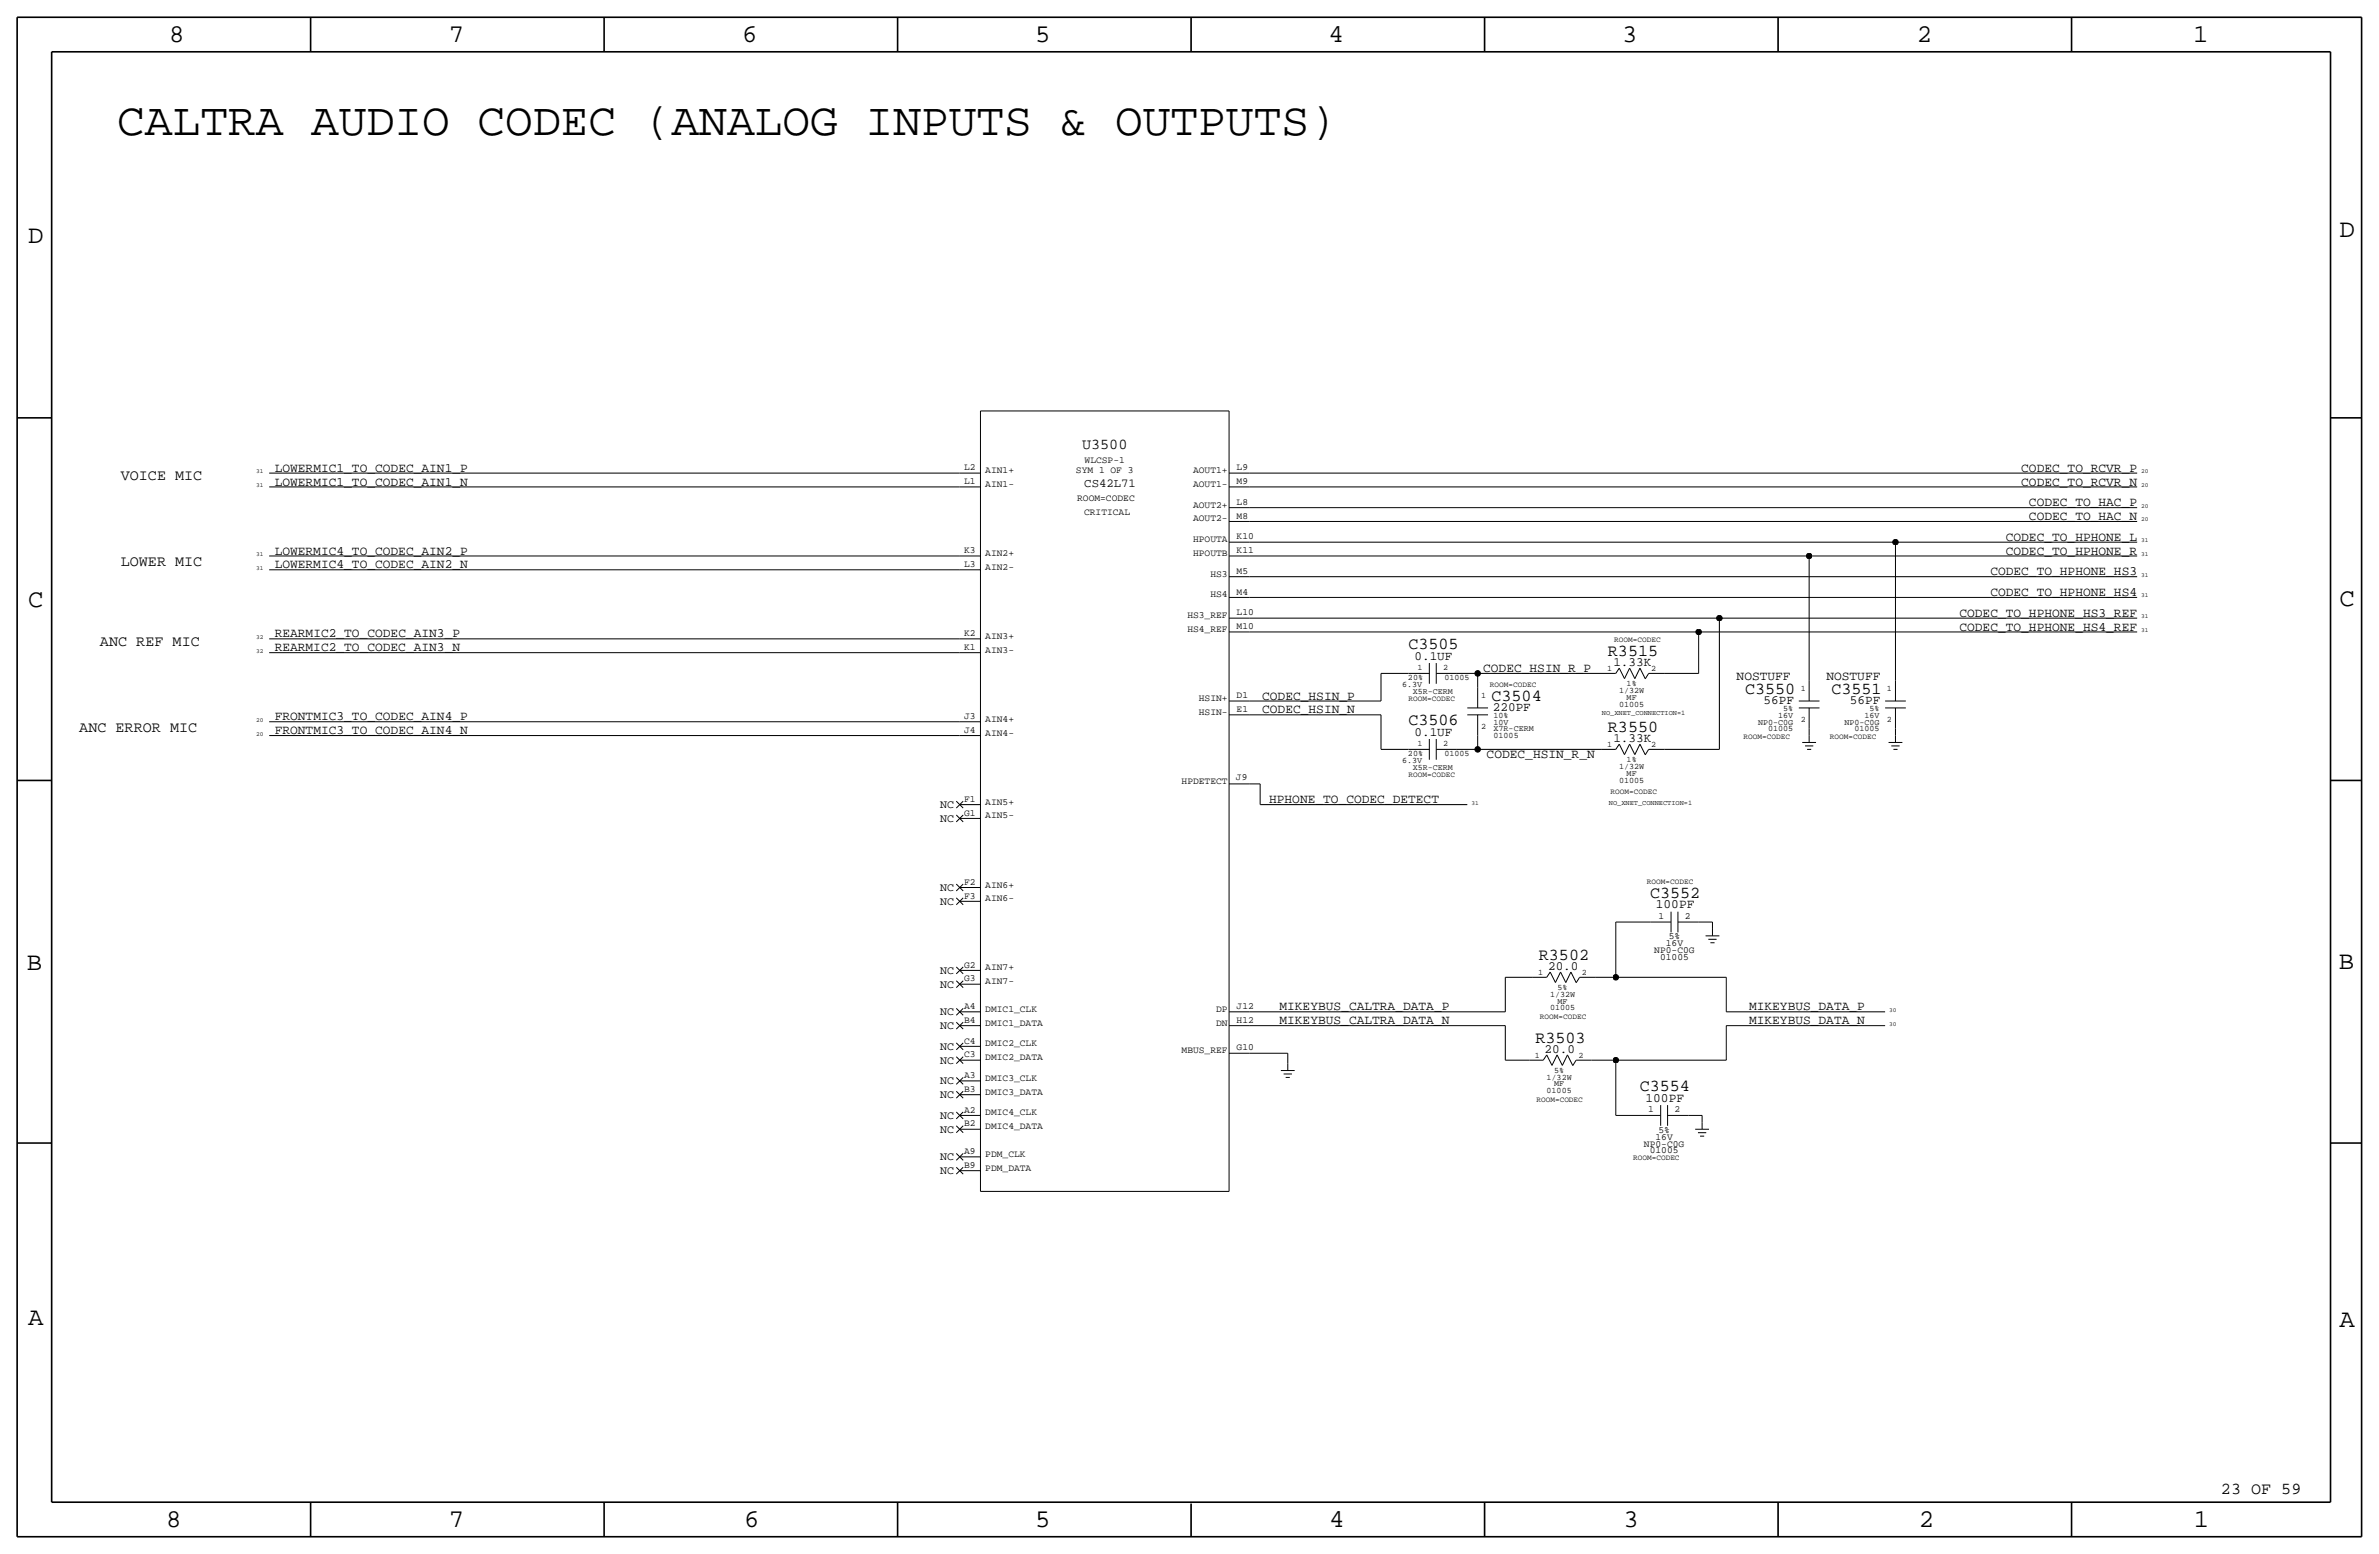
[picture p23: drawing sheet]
<svg xmlns="http://www.w3.org/2000/svg" width="875mm" height="572mm" viewBox="0 0 875 572" stroke-linecap="round" stroke-linejoin="round" font-family="sans-serif">
<defs><g id="words">
<text font-size="17" x="43.1" y="49.5">CALTRA AUDIO CODEC (ANALOG INPUTS &amp; OUTPUTS)</text>
<g font-size="9.4">
<text x="62.2" y="15.5">8</text>
<text x="165.1" y="15.5">7</text>
<text x="273" y="15.5">6</text>
<text x="380.7" y="15.5">5</text>
<text x="488.7" y="15.5">4</text>
<text x="596.6" y="15.5">3</text>
<text x="705" y="15.5">2</text>
<text x="806.6" y="15.5">1</text>
<text x="10.4" y="89.4">D</text>
<text x="860.5" y="87.1">D</text>
<text x="10.4" y="223.3">C</text>
<text x="860.5" y="222.8">C</text>
<text x="9.9" y="356.6">B</text>
<text x="860.2" y="356.4">B</text>
<text x="10.4" y="487.4">A</text>
<text x="860.5" y="488.2">A</text>
<text x="61.2" y="561.6">8</text>
<text x="165.1" y="561.6">7</text>
<text x="273.8" y="561.6">6</text>
<text x="380.7" y="561.6">5</text>
<text x="488.9" y="561.6">4</text>
<text x="597.1" y="561.6">3</text>
<text x="705.8" y="561.6">2</text>
<text x="806.9" y="561.6">1</text>
</g>
<g font-size="6.2">
<text x="518" y="238.8">C3505</text>
<text x="591.4" y="241.3">R3515</text>
<text x="548.6" y="257.8">C3504</text>
<text x="641.9" y="255.3">C3550</text>
<text x="673.6" y="255.3">C3551</text>
<text x="518" y="266.7">C3506</text>
<text x="591.4" y="269.2">R3550</text>
<text x="606.9" y="330.2">C3552</text>
<text x="566" y="353.1">R3502</text>
<text x="564.7" y="383.5">R3503</text>
<text x="603.1" y="401.3">C3554</text>
<text x="816.9" y="549.5">23 OF 59</text>
</g>
<g font-size="5.6">
<text x="398" y="165.1">U3500</text>
<text x="44.4" y="176.5">VOICE MIC</text>
<text x="44.4" y="208.3">LOWER MIC</text>
<text x="36.8" y="237.5">ANC REF MIC</text>
<text x="29.2" y="269.2">ANC ERROR MIC</text>
</g>
<g font-size="4.7">
<text x="101" y="173.5">LOWERMIC1_TO_CODEC_AIN1_P</text>
<text x="743.4" y="173.5">CODEC_TO_RCVR_P</text>
<text x="101" y="178.6">LOWERMIC1_TO_CODEC_AIN1_N</text>
<text x="743.4" y="178.6">CODEC_TO_RCVR_N</text>
<text x="746.3" y="186.2">CODEC_TO_HAC_P</text>
<text x="746.3" y="191.3">CODEC_TO_HAC_N</text>
<text x="101" y="204">LOWERMIC4_TO_CODEC_AIN2_P</text>
<text x="737.8" y="198.9">CODEC_TO_HPHONE_L</text>
<text x="737.8" y="204">CODEC_TO_HPHONE_R</text>
<text x="101" y="209">LOWERMIC4_TO_CODEC_AIN2_N</text>
<text x="732.1" y="211.6">CODEC_TO_HPHONE_HS3</text>
<text x="732.1" y="219.2">CODEC_TO_HPHONE_HS4</text>
<text x="720.7" y="226.8">CODEC_TO_HPHONE_HS3_REF</text>
<text x="720.7" y="231.9">CODEC_TO_HPHONE_HS4_REF</text>
<text x="101" y="239.5">REARMIC2_TO_CODEC_AIN3_N</text>
<text x="101" y="234.4">REARMIC2_TO_CODEC_AIN3_P</text>
<text x="520.3" y="242.6">0.1UF</text>
<text x="593.4" y="244.9">1.33K</text>
<text x="545.5" y="247.1">CODEC_HSIN_R_P</text>
<text x="638.8" y="250.2">NOSTUFF</text>
<text x="671.8" y="250.2">NOSTUFF</text>
<text x="464.3" y="257.3">CODEC_HSIN_P</text>
<text x="464.3" y="262.4">CODEC_HSIN_N</text>
<text x="549.1" y="261.6">220PF</text>
<text x="648.7" y="259.1">56PF</text>
<text x="680.4" y="259.1">56PF</text>
<text x="101" y="264.9">FRONTMIC3_TO_CODEC_AIN4_P</text>
<text x="101" y="270">FRONTMIC3_TO_CODEC_AIN4_N</text>
<text x="520.3" y="270.5">0.1UF</text>
<text x="593.4" y="272.8">1.33K</text>
<text x="546.8" y="278.9">CODEC_HSIN_R_N</text>
<text x="466.8" y="295.4">HPHONE_TO_CODEC_DETECT</text>
<text x="609" y="334">100PF</text>
<text x="569.4" y="356.6">20.0</text>
<text x="470.6" y="371.6">MIKEYBUS_CALTRA_DATA_P</text>
<text x="643.3" y="371.6">MIKEYBUS_DATA_P</text>
<text x="470.6" y="376.7">MIKEYBUS_CALTRA_DATA_N</text>
<text x="643.3" y="376.7">MIKEYBUS_DATA_N</text>
<text x="568.1" y="387.1">20.0</text>
<text x="605.2" y="405.1">100PF</text>
</g>
<text font-size="4.5" x="398.8" y="179.1">CS42L71</text>
<g font-size="4.3">
<text x="345.8" y="297.2">NC</text>
<text x="345.8" y="302.3">NC</text>
<text x="345.8" y="327.7">NC</text>
<text x="345.8" y="332.7">NC</text>
<text x="345.8" y="358.1">NC</text>
<text x="345.8" y="363.2">NC</text>
<text x="345.8" y="373.4">NC</text>
<text x="345.8" y="378.5">NC</text>
<text x="345.8" y="386.1">NC</text>
<text x="345.8" y="391.2">NC</text>
<text x="345.8" y="398.8">NC</text>
<text x="345.8" y="403.9">NC</text>
<text x="345.8" y="411.5">NC</text>
<text x="345.8" y="416.6">NC</text>
<text x="345.8" y="431.8">NC</text>
<text x="345.8" y="426.7">NC</text>
</g>
<g font-size="3.5">
<text x="354.6" y="173">L2</text>
<text x="362.4" y="174">AIN1+</text>
<text x="395.7" y="174">SYM 1 OF 3</text>
<text x="398.9" y="170.2">WLCSP-1</text>
<text x="438.8" y="174">AOUT1+</text>
<text x="454.9" y="173">L9</text>
<text x="354.6" y="178.1">L1</text>
<text x="362.4" y="179.1">AIN1-</text>
<text x="438.8" y="179.1">AOUT1-</text>
<text x="454.9" y="178">M9</text>
<text x="396.2" y="184.2">ROOM=CODEC</text>
<text x="454.9" y="185.7">L8</text>
<text x="398.7" y="189.2">CRITICAL</text>
<text x="438.8" y="191.8">AOUT2-</text>
<text x="438.8" y="186.7">AOUT2+</text>
<text x="454.9" y="190.7">M8</text>
<text x="354.6" y="203.5">K3</text>
<text x="438.8" y="199.4">HPOUTA</text>
<text x="454.9" y="203.5">K11</text>
<text x="454.9" y="198.4">K10</text>
<text x="354.6" y="208.5">L3</text>
<text x="362.4" y="204.5">AIN2+</text>
<text x="362.4" y="209.6">AIN2-</text>
<text x="438.8" y="204.5">HPOUTB</text>
<text x="445.2" y="212.1">HS3</text>
<text x="454.9" y="211.1">M5</text>
<text x="445.2" y="219.7">HS4</text>
<text x="454.9" y="218.7">M4</text>
<text x="436.7" y="227.3">HS3_REF</text>
<text x="454.9" y="226.3">L10</text>
<text x="354.6" y="233.9">K2</text>
<text x="436.7" y="232.4">HS4_REF</text>
<text x="454.9" y="231.4">M10</text>
<text x="354.6" y="239">K1</text>
<text x="362.4" y="235">AIN3+</text>
<text x="362.4" y="240">AIN3-</text>
<text x="441" y="257.8">HSIN+</text>
<text x="454.9" y="256.8">D1</text>
<text x="441" y="262.9">HSIN-</text>
<text x="454.9" y="261.9">E1</text>
<text x="354.6" y="264.4">J3</text>
<text x="354.6" y="269.5">J4</text>
<text x="362.4" y="265.4">AIN4+</text>
<text x="362.4" y="270.5">AIN4-</text>
<text x="454.6" y="286.8">J9</text>
<text x="434.6" y="288.3">HPDETECT</text>
<text x="354.6" y="294.9">F1</text>
<text x="354.6" y="300">G1</text>
<text x="362.4" y="295.9">AIN5+</text>
<text x="362.4" y="301">AIN5-</text>
<text x="354.6" y="325.4">F2</text>
<text x="362.4" y="326.4">AIN6+</text>
<text x="354.6" y="330.5">F3</text>
<text x="362.4" y="331.5">AIN6-</text>
<text x="610" y="337.8">1</text>
<text x="619.7" y="337.8">2</text>
<text x="612.7" y="348">16V</text>
<text x="613.8" y="345.4">5%</text>
<text x="608.5" y="350.5">NP0-C0G</text>
<text x="610.6" y="353.1">01005</text>
<text x="354.6" y="355.8">G2</text>
<text x="362.4" y="356.9">AIN7+</text>
<text x="354.6" y="360.9">G3</text>
<text x="362.4" y="362">AIN7-</text>
<text x="354.6" y="371.1">A4</text>
<text x="454.9" y="371.1">J12</text>
<text x="354.6" y="376.2">B4</text>
<text x="362.4" y="377.2">DMIC1_DATA</text>
<text x="362.4" y="372.1">DMIC1_CLK</text>
<text x="447.3" y="377.2">DN</text>
<text x="447.3" y="372.1">DP</text>
<text x="454.9" y="376.2">H12</text>
<text x="354.6" y="383.8">C4</text>
<text x="354.6" y="388.9">C3</text>
<text x="362.4" y="384.8">DMIC2_CLK</text>
<text x="362.4" y="389.9">DMIC2_DATA</text>
<text x="434.6" y="387.4">MBUS_REF</text>
<text x="454.9" y="386.3">G10</text>
<text x="354.6" y="401.6">B3</text>
<text x="354.6" y="396.5">A3</text>
<text x="362.4" y="397.5">DMIC3_CLK</text>
<text x="362.4" y="402.6">DMIC3_DATA</text>
<text x="354.6" y="409.2">A2</text>
<text x="362.4" y="410.2">DMIC4_CLK</text>
<text x="606.2" y="408.9">1</text>
<text x="615.9" y="408.9">2</text>
<text x="354.6" y="414.3">B2</text>
<text x="362.4" y="415.3">DMIC4_DATA</text>
<text x="608.9" y="419.1">16V</text>
<text x="610" y="416.6">5%</text>
<text x="354.6" y="424.4">A9</text>
<text x="362.4" y="425.5">PDM_CLK</text>
<text x="604.7" y="421.6">NP0-C0G</text>
<text x="606.8" y="424.2">01005</text>
<text x="354.6" y="429.5">B9</text>
<text x="362.4" y="430.5">PDM_DATA</text>
</g>
<g font-size="3.1">
<text x="517.9" y="250.2">20%</text>
<text x="521.3" y="246.4">1</text>
<text x="530.8" y="246.4">2</text>
<text x="531.3" y="250.2">01005</text>
<text x="591.2" y="246.9">1</text>
<text x="607.3" y="246.9">2</text>
<text x="515.7" y="252.7">6.3V</text>
<text x="519.6" y="255.3">X5R-CERM</text>
<text x="544.8" y="256.5">1</text>
<text x="595.5" y="254.8">1/32W</text>
<text x="598.3" y="252.2">1%</text>
<text x="598.3" y="257.3">MF</text>
<text x="662.3" y="254">1</text>
<text x="694.1" y="254">1</text>
<text x="595.5" y="259.8">01005</text>
<text x="654" y="263.9">16V</text>
<text x="655.9" y="261.6">5%</text>
<text x="685.8" y="263.9">16V</text>
<text x="687.6" y="261.6">5%</text>
<text x="544.8" y="268">2</text>
<text x="549.4" y="264.2">10%</text>
<text x="549.4" y="266.4">10V</text>
<text x="549.4" y="269">X7R-CERM</text>
<text x="646.6" y="266.4">NP0-C0G</text>
<text x="650.3" y="269">01005</text>
<text x="662.3" y="265.4">2</text>
<text x="678.4" y="266.4">NP0-C0G</text>
<text x="682.1" y="269">01005</text>
<text x="694.1" y="265.4">2</text>
<text x="521.3" y="274.3">1</text>
<text x="530.8" y="274.3">2</text>
<text x="549.4" y="271.5">01005</text>
<text x="591.2" y="274.8">1</text>
<text x="607.3" y="274.8">2</text>
<text x="515.7" y="280.7">6.3V</text>
<text x="517.9" y="278.1">20%</text>
<text x="531.3" y="278.1">01005</text>
<text x="598.3" y="280.2">1%</text>
<text x="519.6" y="283.2">X5R-CERM</text>
<text x="595.5" y="282.7">1/32W</text>
<text x="595.5" y="287.8">01005</text>
<text x="598.3" y="285.2">MF</text>
<text x="565.8" y="358.6">1</text>
<text x="581.9" y="358.6">2</text>
<text x="572.9" y="364">5%</text>
<text x="570.1" y="371.6">01005</text>
<text x="570.1" y="366.5">1/32W</text>
<text x="572.9" y="369.1">MF</text>
<text x="564.5" y="389.1">1</text>
<text x="580.6" y="389.1">2</text>
<text x="571.6" y="394.5">5%</text>
<text x="568.9" y="397">1/32W</text>
<text x="571.6" y="399.5">MF</text>
<text x="568.9" y="402.1">01005</text>
</g>
<g font-size="2.9">
<text x="593.7" y="236.2">ROOM=CODEC</text>
<text x="518.1" y="257.8">ROOM=CODEC</text>
<text x="548" y="252.7">ROOM=CODEC</text>
<text x="641.3" y="271.8">ROOM=CODEC</text>
<text x="673" y="271.8">ROOM=CODEC</text>
<text x="518.1" y="285.8">ROOM=CODEC</text>
<text x="592.4" y="292.1">ROOM=CODEC</text>
<text x="605.7" y="325.1">ROOM=CODEC</text>
<text x="566.4" y="374.6">ROOM=CODEC</text>
<text x="565.1" y="405.1">ROOM=CODEC</text>
<text x="600.7" y="426.7">ROOM=CODEC</text>
</g>
<g font-size="2.6">
<text x="589.2" y="262.9">NO_XNET_CONNECTION=1</text>
<text x="591.8" y="295.9">NO_XNET_CONNECTION=1</text>
</g>
<g font-size="2.3">
<text x="94.2" y="174">31</text>
<text x="787.6" y="174">20</text>
<text x="94.2" y="179.1">31</text>
<text x="787.6" y="179.1">20</text>
<text x="787.6" y="186.7">20</text>
<text x="787.6" y="191.8">20</text>
<text x="787.6" y="199.4">31</text>
<text x="94.2" y="209.6">31</text>
<text x="94.2" y="204.5">31</text>
<text x="787.6" y="204.5">31</text>
<text x="787.6" y="212.1">31</text>
<text x="787.6" y="219.7">31</text>
<text x="787.6" y="227.3">31</text>
<text x="787.6" y="232.4">31</text>
<text x="94.2" y="234.9">32</text>
<text x="94.2" y="240">32</text>
<text x="94.2" y="265.4">20</text>
<text x="94.2" y="270.5">20</text>
<text x="541.2" y="295.9">31</text>
<text x="694.9" y="377.2">30</text>
<text x="694.9" y="372.1">30</text>
</g>
</g></defs>
<g fill="none" stroke="#000" stroke-width=".37">
<path d="M360.6 151.1v287.1zM360.6 151.1h91.5zM452.1 151.1v287.1zM99 174h254zM99 179.1h254zM353 174h7.6zM353 179.1h7.6zM452.1 174h7.6zM452.1 179.1h7.6zM459.7 174h326.4zM459.7 179.1h326.4zM452.1 191.8h7.6z"/>
<path d="M452.1 199.4h7.6zM452.1 186.7h7.6zM459.7 191.8h326.4zM459.7 199.4h237.5zM459.7 186.7h326.4zM697.2 199.4v50.8zM697.2 199.4h88.9zM99 209.6h254zM99 204.5h254zM353 204.5h7.6zM353 209.6h7.6zM452.1 204.5h7.6z"/>
<path d="M452.1 212.1h7.6zM452.1 219.7h7.6zM459.7 204.5h205.7zM459.7 212.1h326.4zM459.7 219.7h326.4zM665.4 204.5h120.7zM665.4 204.5v45.7zM99 235h254zM353 235h7.6zM452.1 227.3h7.6zM452.1 232.4h7.6zM459.7 227.3h172.7z"/>
<path d="M459.7 232.4h165.1zM624.8 232.4h161.3zM624.8 232.4v15.3zM632.4 227.3h153.7zM632.4 227.3v48.3zM99 240h254zM353 240h7.6zM452.1 257.8h7.6zM459.7 257.8h48.3zM508 247.7v10.1zM508 247.7h10.1zM518.1 247.7h7.6z"/>
<path d="M525.7 243.8v7.7zM528.3 243.8v7.7zM528.3 247.7h7.6zM535.9 247.7h7.6zM543.5 247.7h45.7zM543.5 247.7v5zM543.5 252.7v7.7zM589.2 247.7h5.1zM595.6 245.7l1.9 3.9zM595.6 245.7l-1.3 2zM599.4 245.7l-1.9 3.9zM599.4 245.7l1.9 3.9z"/>
<path d="M603.2 245.7l-1.9 3.9zM603.2 245.7l1.9 3.9zM606.4 247.7l-1.3 2zM606.4 247.7h5.7zM612.1 247.7h12.7zM661.6 257.8h7.6zM665.4 250.2v7.6zM693.4 257.8h7.6zM697.2 250.2v7.6zM99 270.5h254zM99 265.4h254zM353 270.5h7.6z"/>
<path d="M353 265.4h7.6zM452.1 262.9h7.6zM459.7 262.9h48.3zM508 262.9v12.7zM508 275.6h10.1zM518.1 275.6h7.6zM525.7 271.8v7.6zM528.3 271.8v7.6zM528.3 275.6h7.6zM535.9 275.6h7.6zM539.7 262.9h7.6zM539.7 260.4h7.6z"/>
<path d="M543.5 275.6h45.7zM543.5 270.5v5.1zM543.5 262.9v7.6zM589.2 275.6h5.1zM595.6 273.7l1.9 3.8zM595.6 273.7l-1.3 1.9zM599.4 273.7l-1.9 3.8zM599.4 273.7l1.9 3.8zM603.2 273.7l-1.9 3.8zM603.2 273.7l1.9 3.8zM606.4 275.6l-1.3 2zM606.4 275.6h5.7z"/>
<path d="M612.1 275.6h20.3zM661.6 260.4h7.6zM662.9 273.1h5.1zM663.9 274.3h3.1zM664.7 275.6h1.5zM665.4 268v2.5zM665.4 270.5v2.5zM665.4 260.3v7.7zM693.4 260.4h7.6zM694.6 273.1h5.1zM695.7 274.3h3zM696.4 275.6h1.5z"/>
<path d="M697.2 268v2.5zM697.2 270.5v2.5zM697.2 260.3v7.7zM351.7 299.7l2.6 2.6zM351.7 297.2l2.6-2.6zM351.7 294.6l2.6 2.6zM353 295.9h7.6zM452.1 288.3h7.6zM459.7 288.3h3.8zM463.5 295.9h76.2zM463.5 288.3v7.6zM351.7 302.3l2.6-2.6z"/>
<path d="M353 301h7.6zM351.7 332.7l2.6-2.5zM351.7 330.2l2.6 2.5zM351.7 327.7l2.6-2.6zM351.7 325.1l2.6 2.6zM353 331.5h7.6zM353 326.4h7.6zM594.3 339.1v20.3zM594.3 339.1h12.7zM607 339.1h7.6zM614.6 335.3v7.6zM617.2 335.3v7.6z"/>
<path d="M617.2 339.1h7.6zM624.8 339.1h5.1zM629.9 339.1v2.5zM351.7 358.1l2.6-2.5zM351.7 355.6l2.6 2.5zM353 356.9h7.6zM553.7 359.4v12.7zM553.7 359.4h10.1zM563.8 359.4h5.1zM570.2 357.5l1.9 3.8zM570.2 357.5l-1.3 1.9zM574 357.5l-1.9 3.8z"/>
<path d="M574 357.5l1.9 3.8zM577.8 357.5l-1.9 3.8zM577.8 357.5l1.9 3.8zM581 359.4l-1.3 2zM581 359.4h5.7zM586.7 359.4h7.6zM594.3 359.4h40.7zM627.3 344.2h5.1zM628.3 345.4h3.1zM629.1 346.7h1.5zM629.9 341.6v2.6zM635 359.4v12.7z"/>
<path d="M351.7 378.5l2.6-2.6zM351.7 375.9l2.6 2.6zM351.7 373.4l2.6-2.6zM351.7 370.8l2.6 2.6zM351.7 363.2l2.6-2.5zM351.7 360.7l2.6 2.5zM353 362h7.6zM353 377.2h7.6zM353 372.1h7.6zM452.1 377.2h7.6zM452.1 372.1h7.6zM459.7 377.2h94z"/>
<path d="M459.7 372.1h94zM553.7 377.2v12.7zM635 372.1h58.4zM635 377.2h58.4zM635 377.2v12.7zM351.7 398.8l2.6-2.6zM351.7 396.2l2.6 2.6zM351.7 391.2l2.6-2.6zM351.7 388.6l2.6 2.6zM351.7 386.1l2.6-2.6zM351.7 383.5l2.6 2.6zM353 397.5h7.6z"/>
<path d="M353 384.8h7.6zM353 389.9h7.6zM452.1 387.4h7.6zM459.7 387.4h14zM471.1 393.7h5.1zM472.1 395h3.1zM472.9 396.2h1.5zM473.7 387.3v3.9zM473.7 391.2v2.5zM553.7 389.9h8.9zM562.6 389.9h5zM568.9 388l1.9 3.8z"/>
<path d="M568.9 388l-1.3 1.9zM572.7 388l-1.9 3.8zM572.7 388l2 3.8zM576.5 388l-1.8 3.8zM576.5 388l2 3.8zM579.7 389.9h5.7zM579.7 389.9l-1.2 2zM585.4 389.9h8.9zM594.3 389.9h40.7zM594.3 389.9v20.3zM351.7 416.6l2.6-2.6zM351.7 414l2.6 2.6z"/>
<path d="M351.7 411.5l2.6-2.6zM351.7 408.9l2.6 2.6zM351.7 403.9l2.6-2.6zM351.7 401.3l2.6 2.6zM353 402.6h7.6zM353 410.2h7.6zM353 415.3h7.6zM594.3 410.2h8.9zM603.2 410.2h7.6zM610.8 406.4v7.6zM613.4 410.2h7.6zM613.4 406.4v7.6z"/>
<path d="M621 410.2h5.1zM623.5 415.3h5.1zM624.5 416.6h3.1zM625.3 417.8h1.5zM626.1 410.2v2.6zM626.1 412.8v2.5zM351.7 431.8l2.6-2.5zM351.7 429.3l2.6 2.5zM351.7 426.7l2.6-2.5zM351.7 424.2l2.6 2.5zM353 425.5h7.6zM353 430.5h7.6z"/>
<path d="M360.6 438.1h91.5z"/>
</g>
<g fill="#000" stroke="#000" stroke-width=".37">
<circle cx="697.2" cy="199.4" r="1.02"/>
<circle cx="665.4" cy="204.5" r="1.02"/>
<circle cx="624.8" cy="232.4" r="1.02"/>
<circle cx="632.4" cy="227.3" r="1.02"/>
<circle cx="543.5" cy="247.6" r="1.02"/>
<circle cx="543.5" cy="275.6" r="1.02"/>
<circle cx="594.3" cy="359.4" r="1.02"/>
<circle cx="594.3" cy="389.9" r="1.02"/>
</g>
<g fill="none" stroke="#000" stroke-width=".6" stroke-linecap="butt">
<path d="M6.3 6.4v558.7zM6.3 6.4h862.3zM19 19.1v533.4zM19 19.1h838.2zM114.2 6.4v12.7zM222.2 6.4v12.7zM330.1 6.4v12.7zM438.1 6.4v12.7zM546.1 6.4v12.7zM654 6.4v12.7zM762 6.4v12.7zM857.2 19.1v533.4z"/>
<path d="M868.6 6.4v558.7zM6.3 153.7h12.7zM857.2 153.7h11.4zM6.3 287h12.7zM857.2 287h11.4zM6.3 420.4h12.7zM857.2 420.4h11.4zM19 552.5h838.2zM114.2 552.4v12.7zM222.2 552.5v12.7zM330.1 552.5v12.7zM438.1 553v12.1z"/>
<path d="M546.1 552.5v12.7zM654 552.5v12.7zM762 552.5v12.7zM6.3 565.1h862.3z"/>
</g>
<use href="#words"/>
</svg>
